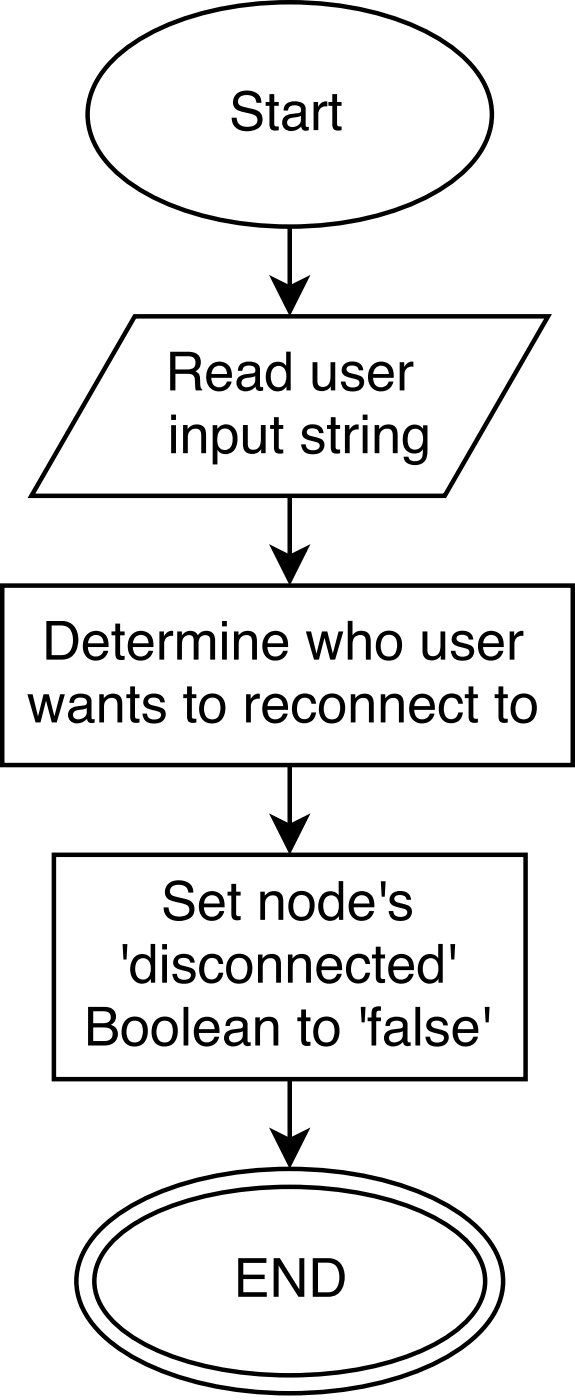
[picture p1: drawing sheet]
<svg xmlns="http://www.w3.org/2000/svg" width="45mm" height="110mm" viewBox="0 0 45 110" stroke-linecap="round" stroke-linejoin="round" font-family="sans-serif">
<path d="M8.5 5.1a15 15 0 0 1 7.3-4 26.7 26.7 0 0 1 16.9 1 10.3 10.3 0 0 1 5.5 4.9 5.4 5.4 0 0 1-1.2 5.9 15 15 0 0 1-7.3 4 26.7 26.7 0 0 1-16.9-1 10.3 10.3 0 0 1-5.5-4.9 5.4 5.4 0 0 1 1.2-5.9z" fill="none" stroke="#000" stroke-width=".35"/>
<path d="M18.6 7.4a1.27 1.27 0 0 1 1.9 .4v.3h-.4a.78 .78 0 0 0-.6-.6 .78 .78 0 0 0-.8 .3 .44 .44 0 0 0 .5 .6l.7 .2a.87 .87 0 0 1 .7 .9 .87 .87 0 0 1-.9 .8 1.15 1.15 0 0 1-1.5-1h.4v.1a.91 .91 0 0 0 1.6 .2 .56 .56 0 0 0-.6-.7l-.4-.1a.81 .81 0 0 1-.9-.5 .81 .81 0 0 1 .3-.9zM21.2 7.4h.3v.6h.4v.3h-.4v1.5l.1 .1h.3v.3a.53 .53 0 0 1-.7-.4v-1.5h-.3v-.3h.3zM22.6 9.5a.43 .43 0 0 0 .2 .5 .43 .43 0 0 0 .5-.1 .66 .66 0 0 0 .3-.8l-.8 .2zM22.4 8.3a1.07 1.07 0 0 1 1.6 .1v1.5l.3 .1v.2a.42 .42 0 0 1-.6-.3 .77 .77 0 0 1-1.1 .4 .77 .77 0 0 1-.4-1l.1-.1a1.92 1.92 0 0 1 1.3-.3v-.2a.52 .52 0 0 0-.4-.4 .52 .52 0 0 0-.5 .2l-.1 .2h-.3zM24.6 8h.4v.4a.64 .64 0 0 1 .7-.4v.4a.58 .58 0 0 0-.7 .6v1.2h-.4zM26.1 7.4h.4v.6h.3v.3h-.3v1.5v.1h.3v.3a.53 .53 0 0 1-.7-.4v-1.5h-.3v-.3h.3z" fill="#000"/>
<path d="M10.6 24.9h32.4l-8.1 14.1h-32.4z" fill="#fff"/>
<path d="M10.6 24.9h32.4l-8.1 14.1h-32.4z" fill="none" stroke="#000" stroke-width=".35"/>
<g fill="#000">
<path d="M13.4 33.4h.4v2.2h-.4zM13.4 32.6h.4v.4h-.4zM14.4 33.4h.3v.3a.78 .78 0 0 1 1-.3 .78 .78 0 0 1 .5 .8v1.4h-.4v-1.4a.52 .52 0 0 0-.5-.5 .52 .52 0 0 0-.5 .6v1.3h-.4zM17.3 33.9a1.12 1.12 0 0 0 .1 1.4 .73 .73 0 0 0 .8-.2 .73 .73 0 0 0 .1-.8 .59 .59 0 0 0-.4-.5 .59 .59 0 0 0-.6 .1zM16.7 33.4h.4v.3a.9 .9 0 0 1 1.1-.3 .9 .9 0 0 1 .5 1.1 .96 .96 0 0 1-.4 1 .96 .96 0 0 1-1 .1l-.2-.2v1.1h-.4zM19.1 33.4h.4v1.5a.52 .52 0 0 0 .6 .5 .52 .52 0 0 0 .4-.7v-1.3h.4v2.2h-.4v-.3a.77 .77 0 0 1-.9 .4 .77 .77 0 0 1-.5-.8zM21.5 32.8h.4v.6h.3v.3h-.3v1.5l.1 .1h.2v.3a.53 .53 0 0 1-.7-.4v-1.5h-.3v-.3h.3zM23.9 33.6a.89 .89 0 0 1 1.5 .5h-.3a.51 .51 0 0 0-.5-.4 .51 .51 0 0 0-.5 .3l.1 .2 .5 .2a.7 .7 0 0 1 .8 .7 .7 .7 0 0 1-.9 .6 .78 .78 0 0 1-.9-.8h.3a.57 .57 0 0 0 .5 .5 .57 .57 0 0 0 .6-.4 .95 .95 0 0 0-.9-.4 .57 .57 0 0 1-.5-.4 .57 .57 0 0 1 .2-.6zM26 32.8h.4v.6h.3v.3h-.3v1.5v.1h.3v.3a.53 .53 0 0 1-.7-.4v-1.5h-.3v-.3h.3zM27.1 33.4h.3v.4a.64 .64 0 0 1 .8-.4v.4a.58 .58 0 0 0-.7 .6v1.2h-.4zM28.5 33.4h.4v2.2h-.4zM28.5 32.6h.4v.4h-.4zM29.4 33.4h.4v.3a.78 .78 0 0 1 .9-.3 .78 .78 0 0 1 .5 .8v1.4h-.4v-1.4a.52 .52 0 0 0-.5-.5 .52 .52 0 0 0-.5 .6v1.3h-.4zM31.9 33.7a.83 .83 0 0 1 1.3 0v-.3h.4v2.1a1 1 0 0 1-.7 1 1 1 0 0 1-1.2-.4v-.2h.4a.59 .59 0 0 0 .7 .3 .59 .59 0 0 0 .4-.6v-.3a.9 .9 0 0 1-1.1 .3 .9 .9 0 0 1-.5-1l.1-.4zM32.2 33.9a1.06 1.06 0 0 0 .2 1.4 .78 .78 0 0 0 .8-1 .59 .59 0 0 0-.4-.6 .59 .59 0 0 0-.6 .2z"/>
<path d="M13.8 28v1h.9a.53 .53 0 0 0 .7-.4 .53 .53 0 0 0-.6-.6zM13.4 27.7h1.4a.83 .83 0 0 1 .9 .5 .83 .83 0 0 1-.4 1 .92 .92 0 0 1 .4 1.1l.2 .4h-.5l-.1-.9a.46 .46 0 0 0-.6-.4h-.9v1.3h-.4zM16.5 28.8a1.01 1.01 0 0 1 1.2-.3 1.01 1.01 0 0 1 .5 1.2h-1.6a.63 .63 0 0 0 .5 .7 .63 .63 0 0 0 .7-.4h.4a1.01 1.01 0 0 1-1.2 .8 1.01 1.01 0 0 1-.8-1.2l.1-.6zM16.8 28.9l-.2 .5h1.2a.61 .61 0 0 0-.3-.6 .61 .61 0 0 0-.7 .1zM19 29.9a.43 .43 0 0 0 .2 .5 .43 .43 0 0 0 .5 0 .66 .66 0 0 0 .3-.8l-.7 .1zM18.8 28.7a1.07 1.07 0 0 1 1.6 .1v1.6h.3v.3a.42 .42 0 0 1-.6-.3 .77 .77 0 0 1-1 .3 .77 .77 0 0 1-.4-.9l.1-.2a1.92 1.92 0 0 1 1.2-.3v-.1a.52 .52 0 0 0-.4-.5 .52 .52 0 0 0-.5 .3l-.1 .2h-.3zM21.4 29a1.02 1.02 0 0 0 .3 1.4 .66 .66 0 0 0 .8-.8 .62 .62 0 0 0-.3-.7 .62 .62 0 0 0-.8 .1zM21.3 28.6a.84 .84 0 0 1 1.2 .2v-1.2h.3v3.1h-.3v-.3a.91 .91 0 0 1-1.1 .3 .91 .91 0 0 1-.5-1.1 1.31 1.31 0 0 1 .4-1zM24.5 28.5h.4v1.4a.52 .52 0 0 0 .6 .5 .52 .52 0 0 0 .4-.6l.1-1.3h.3v2.2h-.3v-.3a.77 .77 0 0 1-.9 .3 .77 .77 0 0 1-.6-.7zM27.1 28.6a.89 .89 0 0 1 1.4 .5h-.3a.51 .51 0 0 0-.5-.4 .51 .51 0 0 0-.5 .3l.2 .3 .4 .1a.7 .7 0 0 1 .8 .8 .7 .7 0 0 1-.9 .6 .78 .78 0 0 1-.9-.8h.3a.57 .57 0 0 0 .5 .5 .57 .57 0 0 0 .6-.4 .95 .95 0 0 0-.9-.5 .57 .57 0 0 1-.5-.4 .57 .57 0 0 1 .3-.6zM29.2 28.8a1.01 1.01 0 0 1 1.2-.3 1.01 1.01 0 0 1 .5 1.2h-1.6a.63 .63 0 0 0 .5 .7 .63 .63 0 0 0 .7-.4h.4a1.01 1.01 0 0 1-1.2 .8 1.01 1.01 0 0 1-.8-1.2l.1-.6zM29.5 28.9l-.2 .5h1.2a.61 .61 0 0 0-.3-.6 .61 .61 0 0 0-.7 .1zM31.4 28.5h.3v.4a.64 .64 0 0 1 .8-.5v.4a.58 .58 0 0 0-.7 .6v1.3h-.4z"/>
</g>
<path d="M.2 46h44.8v14.1h-44.8z" fill="#fff"/>
<path d="M.2 46h44.8v14.1h-44.8z" fill="none" stroke="#000" stroke-width=".35"/>
<g fill="#000">
<path d="M2.2 54.6h.4l.4 1.7 .4-1.7h.4l.5 1.7 .4-1.7h.4l-.6 2.2h-.4l-.5-1.7-.4 1.7h-.4zM5.8 56a.43 .43 0 0 0 .2 .6 .43 .43 0 0 0 .5-.1 .66 .66 0 0 0 .3-.8l-.8 .1zM5.6 54.8a1.07 1.07 0 0 1 1.6 .2v1.5h.2v.3a.42 .42 0 0 1-.6-.3 .77 .77 0 0 1-1 .3 .77 .77 0 0 1-.4-.9l.1-.2a1.92 1.92 0 0 1 1.2-.3l.1-.1a.52 .52 0 0 0-.4-.5 .52 .52 0 0 0-.6 .3v.2h-.3zM7.8 54.6h.4v.3a.78 .78 0 0 1 .9-.4 .78 .78 0 0 1 .5 .9v1.4h-.4v-1.4a.52 .52 0 0 0-.5-.5 .52 .52 0 0 0-.5 .5v1.4h-.4zM10.2 54h.4v.6h.4v.3h-.4v1.4l.1 .2h.3v.3a.53 .53 0 0 1-.8-.4v-1.5h-.3v-.3h.3zM11.5 54.7a.89 .89 0 0 1 1.4 .5h-.3a.51 .51 0 0 0-.5-.4 .51 .51 0 0 0-.5 .3l.2 .3 .5 .1a.7 .7 0 0 1 .7 .8 .7 .7 0 0 1-.9 .6 .78 .78 0 0 1-.9-.8h.3a.57 .57 0 0 0 .6 .5 .57 .57 0 0 0 .5-.4 .95 .95 0 0 0-.9-.4 .57 .57 0 0 1-.4-.5 .57 .57 0 0 1 .2-.6zM14.7 54h.4v.6h.3v.3h-.3v1.4v.2h.3v.3a.53 .53 0 0 1-.7-.4v-1.5h-.3v-.3h.3zM16.3 55a1.05 1.05 0 0 0 .2 1.5 .69 .69 0 0 0 .8-.8 .65 .65 0 0 0-.3-.7 .65 .65 0 0 0-.7 0zM15.9 54.9a1.06 1.06 0 0 1 1.4-.2 1.06 1.06 0 0 1 .4 1.3 1.02 1.02 0 0 1-1.2 .9 1.02 1.02 0 0 1-.9-1.2l.2-.6zM19.3 54.6h.4v.4a.64 .64 0 0 1 .7-.5v.4a.58 .58 0 0 0-.7 .6v1.3h-.4zM20.9 54.9a1.01 1.01 0 0 1 1.2-.2 1.01 1.01 0 0 1 .5 1.1h-1.6a.63 .63 0 0 0 .5 .7 .63 .63 0 0 0 .7-.4h.4a1.01 1.01 0 0 1-1.2 .8 1.01 1.01 0 0 1-.8-1.2l.1-.6zM21.2 55l-.2 .5h1.2a.61 .61 0 0 0-.3-.6 .61 .61 0 0 0-.7 .1zM23.2 54.8a.91 .91 0 0 1 1-.3 .91 .91 0 0 1 .6 .8h-.3a.57 .57 0 0 0-.7-.4 .57 .57 0 0 0-.5 .6 .69 .69 0 0 0 .1 .8 .69 .69 0 0 0 .7 .2l.2-.1 .2-.4h.3a.96 .96 0 0 1-1.1 .9 .96 .96 0 0 1-.8-1.1l.2-.7zM25.7 55a1.05 1.05 0 0 0 .2 1.5 .69 .69 0 0 0 .8-.8 .65 .65 0 0 0-.2-.7 .65 .65 0 0 0-.8 0zM25.3 54.9a1.06 1.06 0 0 1 1.4-.2 1.06 1.06 0 0 1 .4 1.3 1.02 1.02 0 0 1-1.2 .9 1.02 1.02 0 0 1-.9-1.2l.1-.3zM27.5 54.6h.4v.3a.78 .78 0 0 1 .9-.4 .78 .78 0 0 1 .6 .9v1.4h-.4v-1.4a.52 .52 0 0 0-.6-.5 .52 .52 0 0 0-.5 .5v1.4h-.4zM29.9 54.6h.4v.3a.78 .78 0 0 1 .9-.4 .78 .78 0 0 1 .5 .9v1.4h-.4v-1.4a.52 .52 0 0 0-.5-.5 .52 .52 0 0 0-.5 .5v1.4h-.4zM32.4 54.9a1.01 1.01 0 0 1 1.3-.2 1.01 1.01 0 0 1 .5 1.1h-1.7a.63 .63 0 0 0 .5 .7 .63 .63 0 0 0 .8-.4h.3a1.01 1.01 0 0 1-1.2 .8 1.01 1.01 0 0 1-.8-1.2l.2-.6zM32.7 55l-.2 .5h1.3a.61 .61 0 0 0-.4-.6 .61 .61 0 0 0-.7 .1zM34.7 54.8a.91 .91 0 0 1 1-.3 .91 .91 0 0 1 .7 .8h-.4a.57 .57 0 0 0-.7-.4 .57 .57 0 0 0-.4 .6 .69 .69 0 0 0 .1 .8 .69 .69 0 0 0 .6 .2l.2-.1 .2-.4h.4a.96 .96 0 0 1-1.1 .9 .96 .96 0 0 1-.8-1.1l.1-.7zM36.8 54h.4v.6h.3v.3h-.3v1.4l.1 .2h.2v.3a.53 .53 0 0 1-.7-.4v-1.5h-.3v-.3h.3zM39.1 54h.4v.6h.4v.3h-.4v1.4l.1 .2h.3v.3a.53 .53 0 0 1-.8-.4v-1.5h-.3v-.3h.3zM40.8 55a1.05 1.05 0 0 0 .1 1.5 .69 .69 0 0 0 .9-.8 .65 .65 0 0 0-.3-.7 .65 .65 0 0 0-.7 0zM40.4 54.9a1.06 1.06 0 0 1 1.3-.2 1.06 1.06 0 0 1 .4 1.3 1.02 1.02 0 0 1-1.1 .9 1.02 1.02 0 0 1-.9-1.2l.1-.6z"/>
<path d="M4.1 49.2v2.3a1.99 1.99 0 0 0 1.2-.1 1.45 1.45 0 0 0 0-2.1l-.5-.1zM3.6 48.8a2.54 2.54 0 0 1 2.1 .3 1.82 1.82 0 0 1-.2 2.6l-.6 .2h-1.3zM6.8 49.9a1.01 1.01 0 0 1 1.2-.2 1.01 1.01 0 0 1 .5 1.2h-1.6a.63 .63 0 0 0 .5 .7 .63 .63 0 0 0 .7-.4h.4a1.01 1.01 0 0 1-1.2 .7 1.01 1.01 0 0 1-.8-1.1l.1-.6zM7.1 50.1l-.2 .5h1.2a.61 .61 0 0 0-.3-.6 .61 .61 0 0 0-.7 .1zM9.1 49h.3v.6h.4v.3h-.4v1.5l.1 .1 .3 .1v.3a.53 .53 0 0 1-.7-.5v-1.5h-.3v-.3h.3zM10.3 49.9a1.01 1.01 0 0 1 1.3-.2 1.01 1.01 0 0 1 .5 1.2h-1.7a.63 .63 0 0 0 .5 .7 .63 .63 0 0 0 .8-.4h.3a1.01 1.01 0 0 1-1.1 .7 1.01 1.01 0 0 1-.9-1.1l.2-.6zM10.6 50.1l-.2 .5h1.3a.61 .61 0 0 0-.4-.6 .61 .61 0 0 0-.7 .1zM12.5 49.6h.4v.4a.64 .64 0 0 1 .7-.4v.4a.58 .58 0 0 0-.7 .6v1.3h-.4zM13.9 49.6h.4v.4a.72 .72 0 0 1 1.2-.1 .73 .73 0 0 1 .9-.3 .73 .73 0 0 1 .5 .8v1.5h-.4v-1.6a.48 .48 0 0 0-.6-.4 .48 .48 0 0 0-.3 .7v1.3h-.4v-1.5a.46 .46 0 0 0-.4-.5 .46 .46 0 0 0-.5 .5v1.5h-.4zM17.4 49.7h.4v2.2h-.4zM17.4 48.8h.4v.4h-.4zM18.4 49.6h.3v.4a.78 .78 0 0 1 1-.4 .78 .78 0 0 1 .5 .8v1.5h-.4v-1.4a.52 .52 0 0 0-.5-.6 .52 .52 0 0 0-.5 .6l-.1 1.4h-.3zM20.9 49.9a1.01 1.01 0 0 1 1.2-.2 1.01 1.01 0 0 1 .5 1.2h-1.6a.63 .63 0 0 0 .5 .7 .63 .63 0 0 0 .7-.4h.4a1.01 1.01 0 0 1-1.2 .7 1.01 1.01 0 0 1-.8-1.1l.1-.6zM21.2 50.1l-.2 .5h1.2a.61 .61 0 0 0-.3-.6 .61 .61 0 0 0-.7 .1zM24 49.6h.4l.5 1.8 .4-1.8h.4l.4 1.8 .5-1.8h.4l-.7 2.3h-.4l-.4-1.8-.5 1.8h-.3zM27.3 48.8h.4v1.1a.78 .78 0 0 1 .9-.3 .78 .78 0 0 1 .5 .8v1.5h-.4v-1.4a.52 .52 0 0 0-.5-.6 .52 .52 0 0 0-.5 .5v1.5h-.4zM30.2 50a1.05 1.05 0 0 0 .1 1.6 .69 .69 0 0 0 .9-.9 .65 .65 0 0 0-.3-.7 .65 .65 0 0 0-.7 0zM29.8 49.9a1.06 1.06 0 0 1 1.3-.2 1.06 1.06 0 0 1 .4 1.3 1.02 1.02 0 0 1-1.1 .9 1.02 1.02 0 0 1-.9-1.1l.1-.6zM33.2 49.6h.4v1.5a.52 .52 0 0 0 .6 .5 .52 .52 0 0 0 .4-.7v-1.3h.4v2.3h-.4v-.4a.77 .77 0 0 1-.8 .4 .77 .77 0 0 1-.6-.8zM35.7 49.8a.89 .89 0 0 1 1.5 .5h-.4a.51 .51 0 0 0-.4-.4 .51 .51 0 0 0-.6 .3l.2 .2 .5 .2a.7 .7 0 0 1 .7 .8 .7 .7 0 0 1-.9 .5 .78 .78 0 0 1-.9-.7h.4a.57 .57 0 0 0 .5 .4 .57 .57 0 0 0 .6-.3 .95 .95 0 0 0-.9-.5 .57 .57 0 0 1-.5-.4 .57 .57 0 0 1 .2-.6zM37.8 49.9a1.01 1.01 0 0 1 1.3-.2 1.01 1.01 0 0 1 .5 1.2h-1.7a.63 .63 0 0 0 .5 .7 .63 .63 0 0 0 .8-.4h.3a1.01 1.01 0 0 1-1.1 .7 1.01 1.01 0 0 1-.9-1.1l.2-.6zM38.1 50.1l-.2 .5h1.3a.61 .61 0 0 0-.4-.6 .61 .61 0 0 0-.7 .1zM40 49.6h.4v.4a.64 .64 0 0 1 .7-.4v.4a.58 .58 0 0 0-.7 .6v1.3h-.4z"/>
</g>
<path d="M4.2 67.2h37.1v17.6h-37.1z" fill="#fff"/>
<path d="M4.2 67.2h37.1v17.6h-37.1z" fill="none" stroke="#000" stroke-width=".35"/>
<g fill="#000">
<path d="M9.6 74.2h.4l-.1 1.2h-.2zM10.8 75.5a1.02 1.02 0 0 0 .3 1.5 .66 .66 0 0 0 .7-.8 .62 .62 0 0 0-.2-.8 .62 .62 0 0 0-.8 .1zM10.7 75.2a.84 .84 0 0 1 1.1 .1v-1.1h.4v3.1h-.3v-.3a.91 .91 0 0 1-1.2 .2 .91 .91 0 0 1-.5-1 1.31 1.31 0 0 1 .5-1zM12.7 75.1h.4v2.2h-.4zM12.7 74.2h.4v.4h-.4zM13.8 75.2a.89 .89 0 0 1 1.5 .5h-.4a.51 .51 0 0 0-.4-.4 .51 .51 0 0 0-.5 .3l.1 .2 .5 .2a.7 .7 0 0 1 .8 .8 .7 .7 0 0 1-.9 .5 .78 .78 0 0 1-1-.7h.4a.57 .57 0 0 0 .5 .4 .57 .57 0 0 0 .6-.3 .95 .95 0 0 0-.9-.5 .57 .57 0 0 1-.5-.4 .57 .57 0 0 1 .2-.6zM15.9 75.3a.91 .91 0 0 1 1-.3 .91 .91 0 0 1 .6 .8h-.3a.57 .57 0 0 0-.7-.5 .57 .57 0 0 0-.5 .7 .69 .69 0 0 0 .1 .7 .69 .69 0 0 0 .7 .3l.2-.1 .2-.4h.3a.96 .96 0 0 1-1 .8 .96 .96 0 0 1-.9-1.1l.2-.6zM18.4 75.4a1.05 1.05 0 0 0 .2 1.6 .69 .69 0 0 0 .8-.9 .65 .65 0 0 0-.2-.7 .65 .65 0 0 0-.8 0zM18 75.3a1.06 1.06 0 0 1 1.4-.2 1.06 1.06 0 0 1 .4 1.3 1.02 1.02 0 0 1-1.1 .9 1.02 1.02 0 0 1-.9-1.1l.1-.6zM20.3 75h.3v.4a.78 .78 0 0 1 .9-.4 .78 .78 0 0 1 .6 .8v1.5h-.4v-1.4a.52 .52 0 0 0-.6-.6 .52 .52 0 0 0-.5 .6v1.4h-.3zM22.6 75h.4v.4a.78 .78 0 0 1 .9-.4 .78 .78 0 0 1 .5 .8v1.5h-.4v-1.4a.52 .52 0 0 0-.5-.6 .52 .52 0 0 0-.5 .6v1.4h-.4zM25.1 75.3a1.01 1.01 0 0 1 1.3-.2 1.01 1.01 0 0 1 .5 1.2h-1.7a.63 .63 0 0 0 .5 .7 .63 .63 0 0 0 .8-.4h.3a1.01 1.01 0 0 1-1.1 .7 1.01 1.01 0 0 1-.9-1.1l.2-.6zM25.4 75.5l-.1 .5h1.2a.61 .61 0 0 0-.4-.6 .61 .61 0 0 0-.7 .1zM27.5 75.3a.91 .91 0 0 1 .9-.3 .91 .91 0 0 1 .7 .8h-.4a.57 .57 0 0 0-.7-.5 .57 .57 0 0 0-.4 .7 .69 .69 0 0 0 .1 .7 .69 .69 0 0 0 .7 .3l.1-.1 .2-.4h.4a.96 .96 0 0 1-1.1 .8 .96 .96 0 0 1-.8-1.1l.1-.6zM29.5 74.4h.4v.6h.3v.3h-.3v1.5l.1 .1 .2 .1v.3a.53 .53 0 0 1-.7-.5v-1.5h-.3v-.3h.3zM30.8 75.3a1.01 1.01 0 0 1 1.2-.2 1.01 1.01 0 0 1 .5 1.2h-1.6a.63 .63 0 0 0 .5 .7 .63 .63 0 0 0 .7-.4h.4a1.01 1.01 0 0 1-1.2 .7 1.01 1.01 0 0 1-.8-1.1l.1-.6zM31.1 75.5l-.2 .5h1.2a.61 .61 0 0 0-.3-.6 .61 .61 0 0 0-.7 .1zM33.4 75.5a1.02 1.02 0 0 0 .2 1.5 .66 .66 0 0 0 .8-.8 .62 .62 0 0 0-.3-.8 .62 .62 0 0 0-.7 .1zM33.2 75.2a.84 .84 0 0 1 1.2 .1v-1.1h.4v3.1h-.4v-.3a.91 .91 0 0 1-1.1 .2 .91 .91 0 0 1-.5-1 1.31 1.31 0 0 1 .4-1zM35.4 74.2h.3v1.2h-.3z"/>
<path d="M13.2 69.5a1.27 1.27 0 0 1 1.9 .4l.1 .3h-.4a.78 .78 0 0 0-.6-.6 .78 .78 0 0 0-.8 .3 .44 .44 0 0 0 .4 .6l.7 .2a.87 .87 0 0 1 .8 .9 .87 .87 0 0 1-.9 .8 1.15 1.15 0 0 1-1.6-1.1h.4l.1 .2a.91 .91 0 0 0 1.5 .2 .56 .56 0 0 0-.6-.7l-.4-.1a.81 .81 0 0 1-.8-.5 .81 .81 0 0 1 .2-.9zM15.9 70.4a1.01 1.01 0 0 1 1.2-.2 1.01 1.01 0 0 1 .5 1.1h-1.6a.63 .63 0 0 0 .5 .8 .63 .63 0 0 0 .7-.5h.4a1.01 1.01 0 0 1-1.2 .8 1.01 1.01 0 0 1-.8-1.1l.1-.7zM16.2 70.6l-.2 .4h1.3a.61 .61 0 0 0-.4-.6 .61 .61 0 0 0-.7 .2zM18.2 69.5h.3v.6h.4v.3h-.4v1.5l.1 .1h.3v.3a.53 .53 0 0 1-.7-.4v-1.5h-.3v-.3h.3zM20.4 70.1h.4v.3a.78 .78 0 0 1 .9-.3 .78 .78 0 0 1 .5 .8v1.4h-.3v-1.4a.52 .52 0 0 0-.6-.5 .52 .52 0 0 0-.5 .6v1.3h-.4zM23.3 70.5a1.05 1.05 0 0 0 .2 1.6 .69 .69 0 0 0 .8-.9 .65 .65 0 0 0-.2-.7 .65 .65 0 0 0-.8 0zM22.9 70.4a1.06 1.06 0 0 1 1.4-.2 1.06 1.06 0 0 1 .4 1.3 1.02 1.02 0 0 1-1.2 .9 1.02 1.02 0 0 1-.9-1.1l.2-.7zM25.6 70.6a1.02 1.02 0 0 0 .2 1.4 .66 .66 0 0 0 .8-.8 .62 .62 0 0 0-.3-.7 .62 .62 0 0 0-.7 .1zM25.4 70.2a.84 .84 0 0 1 1.2 .2v-1.1h.4v3h-.4v-.3a.91 .91 0 0 1-1.1 .3 .91 .91 0 0 1-.5-1 1.31 1.31 0 0 1 .4-1.1zM27.7 70.4a1.01 1.01 0 0 1 1.2-.2 1.01 1.01 0 0 1 .5 1.1h-1.6a.63 .63 0 0 0 .5 .8 .63 .63 0 0 0 .7-.5h.4a1.01 1.01 0 0 1-1.2 .8 1.01 1.01 0 0 1-.8-1.1l.1-.7zM28 70.6l-.2 .4h1.2a.61 .61 0 0 0-.3-.6 .61 .61 0 0 0-.7 .2zM29.9 69.3h.4l-.1 1.2h-.2zM30.8 70.2a.89 .89 0 0 1 1.5 .5h-.4a.51 .51 0 0 0-.4-.3 .51 .51 0 0 0-.5 .3l.1 .2 .5 .1a.7 .7 0 0 1 .8 .8 .7 .7 0 0 1-1 .6 .78 .78 0 0 1-.9-.8h.4a.57 .57 0 0 0 .5 .5 .57 .57 0 0 0 .6-.4 .95 .95 0 0 0-.9-.4 .57 .57 0 0 1-.5-.5 .57 .57 0 0 1 .2-.6z"/>
<path d="M7.3 79.5v.9a1.5 1.5 0 0 0 1.3-.1 .49 .49 0 0 0 0-.6 .49 .49 0 0 0-.5-.2zM7.3 80.8v1h.9a.55 .55 0 0 0 .6-.5 .55 .55 0 0 0-.7-.5zM6.9 79.2h1.3a.75 .75 0 0 1 .9 .5 .75 .75 0 0 1-.4 .9 .86 .86 0 0 1 .5 1 .86 .86 0 0 1-1 .6h-1.3zM10.2 80.4a1.05 1.05 0 0 0 .2 1.5 .69 .69 0 0 0 .8-.8 .65 .65 0 0 0-.2-.7 .65 .65 0 0 0-.8 0zM9.8 80.3a1.06 1.06 0 0 1 1.4-.2 1.06 1.06 0 0 1 .4 1.3 1.02 1.02 0 0 1-1.2 .9 1.02 1.02 0 0 1-.9-1.2l.1-.3zM12.6 80.4a1.05 1.05 0 0 0 .1 1.5 .69 .69 0 0 0 .9-.8 .65 .65 0 0 0-.3-.7 .65 .65 0 0 0-.7 0zM12.2 80.3a1.06 1.06 0 0 1 1.3-.2 1.06 1.06 0 0 1 .4 1.3 1.02 1.02 0 0 1-1.1 .9 1.02 1.02 0 0 1-.9-1.2l.1-.6zM14.4 79.2h.4v3h-.4zM15.5 80.3a1.01 1.01 0 0 1 1.2-.2 1.01 1.01 0 0 1 .5 1.1h-1.6a.63 .63 0 0 0 .5 .7 .63 .63 0 0 0 .7-.4h.4a1.01 1.01 0 0 1-1.2 .8 1.01 1.01 0 0 1-.8-1.2l.1-.6zM15.8 80.4l-.2 .5h1.3a.61 .61 0 0 0-.4-.6 .61 .61 0 0 0-.7 .1zM18 81.4a.43 .43 0 0 0 .2 .6 .43 .43 0 0 0 .6-.1 .66 .66 0 0 0 .3-.8l-.8 .1zM17.8 80.2a1.07 1.07 0 0 1 1.6 .2v1.5h.3v.3a.42 .42 0 0 1-.6-.3 .77 .77 0 0 1-1 .3 .77 .77 0 0 1-.4-.9l.1-.2a1.92 1.92 0 0 1 1.2-.3l.1-.1a.52 .52 0 0 0-.5-.5 .52 .52 0 0 0-.5 .3v.2h-.4zM20.1 80h.3v.3a.78 .78 0 0 1 .9-.4 .78 .78 0 0 1 .6 .9v1.4h-.4v-1.4a.52 .52 0 0 0-.6-.5 .52 .52 0 0 0-.5 .5v1.4h-.3zM23.7 79.4h.3v.6h.4v.3h-.4v1.4l.1 .2h.3v.3a.53 .53 0 0 1-.7-.4v-1.5h-.3v-.3h.3zM25.3 80.4a1.05 1.05 0 0 0 .1 1.5 .69 .69 0 0 0 .9-.8 .65 .65 0 0 0-.3-.7 .65 .65 0 0 0-.7 0zM24.9 80.3a1.06 1.06 0 0 1 1.3-.2 1.06 1.06 0 0 1 .4 1.3 1.02 1.02 0 0 1-1.1 .9 1.02 1.02 0 0 1-.9-1.2v-.3zM28.3 79.2h.4l-.1 1.2h-.2zM29.3 79.3l.2-.2h.4v.4a.29 .29 0 0 0-.3 .3l-.1 .2h.4v.3h-.4v1.9h-.3v-1.9h-.3v-.3h.3zM30.6 81.4a.43 .43 0 0 0 .2 .6 .43 .43 0 0 0 .5-.1 .66 .66 0 0 0 .3-.8l-.8 .1zM30.4 80.2a1.07 1.07 0 0 1 1.6 .2v1.5h.2v.3a.42 .42 0 0 1-.5-.3 .77 .77 0 0 1-1.1 .3 .77 .77 0 0 1-.4-.9l.1-.2a1.92 1.92 0 0 1 1.3-.3v-.1a.52 .52 0 0 0-.4-.5 .52 .52 0 0 0-.6 .3v.2h-.3zM32.6 79.2h.4v3h-.4zM33.7 80.1a.89 .89 0 0 1 1.5 .5h-.4a.51 .51 0 0 0-.4-.4 .51 .51 0 0 0-.5 .3l.1 .3 .5 .1a.7 .7 0 0 1 .7 .8 .7 .7 0 0 1-.9 .6 .78 .78 0 0 1-.9-.8h.4a.57 .57 0 0 0 .5 .5 .57 .57 0 0 0 .6-.4 .95 .95 0 0 0-.9-.4 .57 .57 0 0 1-.5-.5 .57 .57 0 0 1 .2-.6zM35.8 80.3a1.01 1.01 0 0 1 1.3-.2 1.01 1.01 0 0 1 .5 1.1h-1.7a.63 .63 0 0 0 .5 .7 .63 .63 0 0 0 .8-.4h.3a1.01 1.01 0 0 1-1.1 .8 1.01 1.01 0 0 1-.9-1.2l.2-.6zM36.1 80.4l-.1 .5h1.2a.61 .61 0 0 0-.4-.6 .61 .61 0 0 0-.7 .1zM38.1 79.2h.3v1.2h-.3z"/>
</g>
<path d="M8.3 96.3a18.3 18.3 0 0 1 9.2-4 28.8 28.8 0 0 1 16.5 1.9 9.9 9.9 0 0 1 5.1 4.6 5.2 5.2 0 0 1-1.1 5.6 14.7 14.7 0 0 1-6.8 3.9 29.9 29.9 0 0 1-18.3-.5 12.1 12.1 0 0 1-6-4.3 5.1 5.1 0 0 1 .6-6.4z" fill="#fff"/>
<path d="M22.8 17.8v4.8M21.5 22l1.3 .6 1.2-.6-1.2 2.5zM22.8 39v4.8M21.5 43.2l1.3 .6 1.2-.6-1.2 2.4zM21.5 64.3l1.3 .7 1.2-.7-1.2 2.5zM22.8 60.1v4.9M8.3 96.3a18.3 18.3 0 0 1 9.2-4 28.8 28.8 0 0 1 16.5 1.9 9.9 9.9 0 0 1 5.1 4.6 5.2 5.2 0 0 1-1.1 5.6 14.7 14.7 0 0 1-6.8 3.9 29.9 29.9 0 0 1-18.3-.5 12.1 12.1 0 0 1-6-4.3 5.1 5.1 0 0 1 .6-6.4zM9 97.5a15.1 15.1 0 0 1 7-3.4 29.5 29.5 0 0 1 16.4 .8 9.6 9.6 0 0 1 5.3 4.1 4.1 4.1 0 0 1-1.2 5 15.1 15.1 0 0 1-7 3.4 29.5 29.5 0 0 1-16.3-.9 9.6 9.6 0 0 1-5.4-4.1 4.1 4.1 0 0 1 1.2-4.9zM21.5 89l1.3 .7 1.2-.7-1.2 2.5zM22.8 84.8v4.9" fill="none" stroke="#000" stroke-width=".35"/>
<g fill="#000">
<path d="M21.5 22l1.3 .6 1.2-.6-1.2 2.5zM21.5 43.2l1.3 .6 1.2-.6-1.2 2.4zM21.5 64.3l1.3 .7 1.2-.7-1.2 2.5zM21.5 89l1.3 .7 1.2-.7-1.2 2.5z"/>
<path d="M18.7 98.9h2.2v.4h-1.8v.9h1.7v.4h-1.7v1h1.9v.4h-2.3zM21.5 98.9h.5l1.5 2.5v-2.5h.4v3.1h-.5l-1.5-2.5v2.5h-.4zM25 99.3v2.3a1.99 1.99 0 0 0 1.2-.1 1.45 1.45 0 0 0 0-2.1l-.5-.1zM24.6 98.9a2.54 2.54 0 0 1 2 .3 1.82 1.82 0 0 1-.1 2.6l-.7 .2h-1.2z"/>
</g>
</svg>
